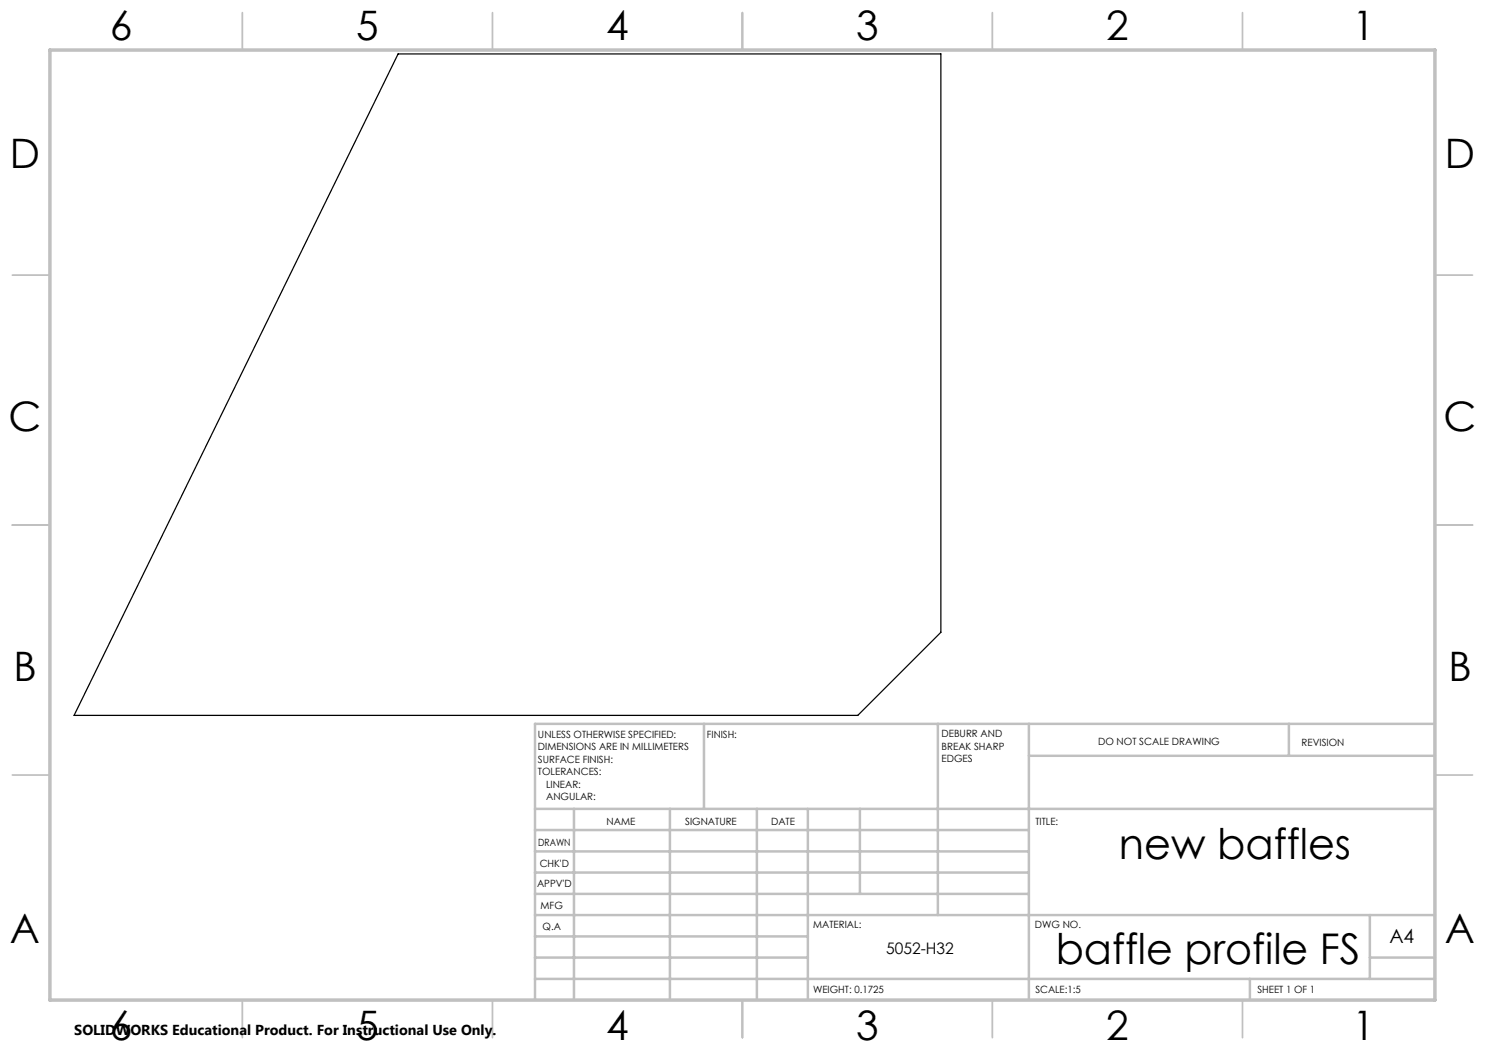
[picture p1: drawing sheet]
<svg xmlns="http://www.w3.org/2000/svg" width="297mm" height="210mm" viewBox="0 0 297 210" stroke-linecap="round" stroke-linejoin="round" font-family="sans-serif">
<defs><g id="words">
<g font-size="8.5">
<text x="223.8" y="171.8">new baffles</text>
<text x="211.1" y="192.7">baffle profile FS</text>
</g>
<g font-size="8.1">
<text x="22" y="8">6</text>
<text x="71.2" y="8">5</text>
<text x="121.2" y="8">4</text>
<text x="171.3" y="8">3</text>
<text x="221.3" y="8">2</text>
<text x="270.5" y="8">1</text>
<text x="2" y="33.6">D</text>
<text x="289" y="33.6">D</text>
<text x="1.7" y="86.1">C</text>
<text x="288.7" y="86.1">C</text>
<text x="2.7" y="136.1">B</text>
<text x="289.7" y="136.1">B</text>
<text x="2" y="188.6">A</text>
<text x="289" y="188.6">A</text>
<text x="22" y="208">6</text>
<text x="71.2" y="208">5</text>
<text x="121.2" y="208">4</text>
<text x="171.3" y="208">3</text>
<text x="221.3" y="208">2</text>
<text x="270.5" y="208">1</text>
</g>
<text font-size="3.9" x="277.9" y="188.5">A4</text>
<text font-size="3.2" x="177.2" y="190.9">5052-H32</text>
<text font-size="2.9" x="14.9" y="207.1">SOLIDWORKS Educational Product. For Instructional Use Only.</text>
<g font-size="2">
<text x="107.6" y="147.6">UNLESS OTHERWISE SPECIFIED:</text>
<text x="141.4" y="147.6">FINISH:</text>
<text x="188.3" y="147.5">DEBURR AND</text>
<text x="188.3" y="150">BREAK SHARP</text>
<text x="219.6" y="149">DO NOT SCALE DRAWING</text>
<text x="260.3" y="149.2">REVISION</text>
<text x="107.6" y="150.1">DIMENSIONS ARE IN MILLIMETERS</text>
<text x="107.6" y="152.6">SURFACE FINISH:</text>
<text x="107.6" y="155.1">TOLERANCES:</text>
<text x="188.3" y="152.5">EDGES</text>
<text x="109.2" y="157.6">LINEAR:</text>
<text x="109.2" y="160.1">ANGULAR:</text>
<text x="121.3" y="165">NAME</text>
<text x="137" y="164.9">SIGNATURE</text>
<text x="154.2" y="164.9">DATE</text>
<text x="207.1" y="164.9">TITLE:</text>
<text x="107.6" y="169.1">DRAWN</text>
<text x="107.9" y="173.3">CHK'D</text>
<text x="107.4" y="177.4">APPV'D</text>
<text x="108.1" y="181.8">MFG</text>
<text x="108.5" y="186">Q.A</text>
<text x="162.6" y="185.5">MATERIAL:</text>
<text x="207" y="185.5">DWG NO.</text>
<text x="162.6" y="198.5">WEIGHT: 0.1725</text>
<text x="207.1" y="198.6">SCALE:1:5</text>
<text x="251.5" y="198.6">SHEET 1 OF 1</text>
</g>
</g></defs>
<g fill="none" stroke="#c0c0c0" stroke-width=".35">
<path d="M48.5 2.5v7.5M98.5 2.5v7.5M148.5 2.5v7.5M198.5 2.5v7.5M248.5 2.5v7.5M2.5 55h7.5M287 55h7.5M2.5 105h7.5M287 105h7.5M2.5 155h7.5M287 155h7.5M48.5 200v7.5"/>
<path d="M98.5 200v7.5M148.5 200v7.5M198.5 200v7.5M248.5 200v7.5"/>
</g>
<g fill="none" stroke="#c0c0c0" stroke-width=".5">
<path d="M140.8 144.8v17M187.6 144.8v38.2M205.8 144.8v55.2M205.8 151.2h81.2M257.8 144.8v6.4M287 144.8h-180v55.2M107 161.8h180M107 178.8h98.8M107 174.5h98.8M107 170.3h98.8M107 166h98.8M114.8 161.8v38.2"/>
<path d="M134 161.8v38.2M151.4 161.8v38.2M161.6 161.8v38.2M172 161.8v17M107 195.8h180M107 191.5h54.6M107 187.3h54.6M107 183h180M250 195.8v4.2M274 191.5h13M274 183v12.8"/>
</g>
<path d="M10 10h277v190h-277z" fill="none" stroke="#c0c0c0" stroke-width=".7"/>
<path d="M79.6 10.8h108.6v115.7l-16.6 16.6h-156.8z" fill="none" stroke="#000" stroke-width=".25"/>
<use href="#words"/>
</svg>
